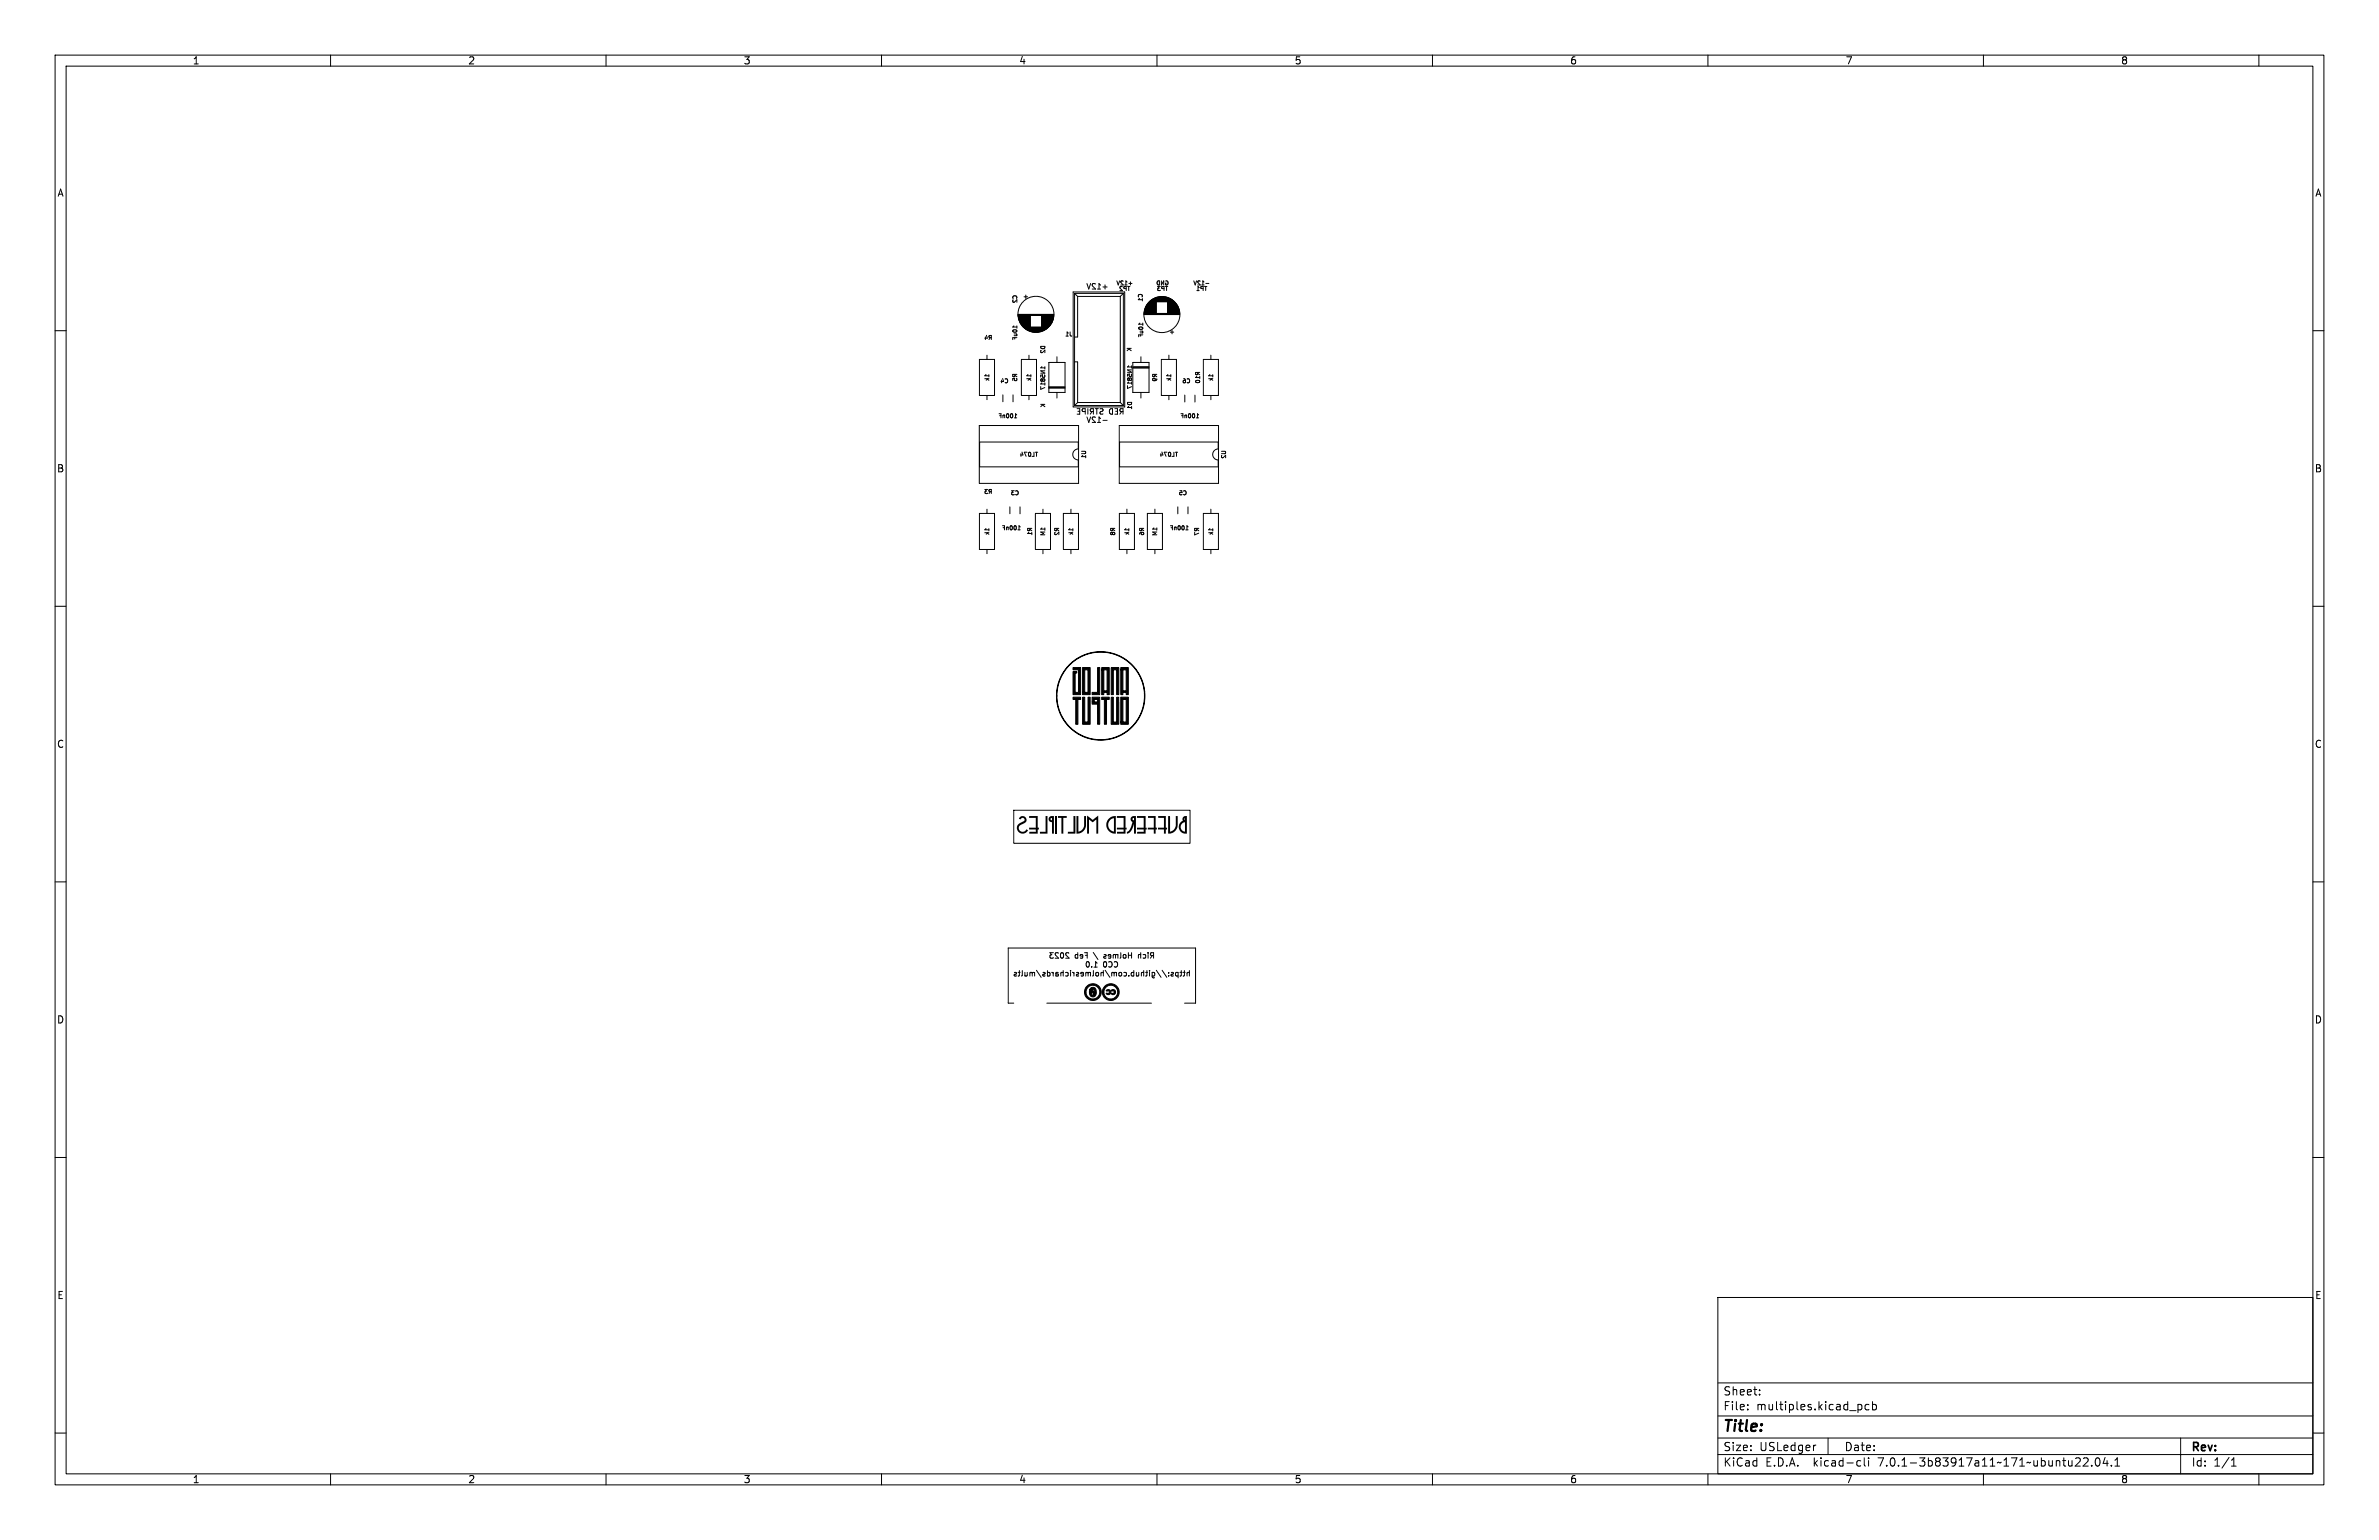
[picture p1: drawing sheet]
<svg xmlns="http://www.w3.org/2000/svg" width="432mm" height="279mm" viewBox="0 0 432 279" stroke-linecap="round" stroke-linejoin="round" font-family="sans-serif">
<defs><g id="words">
<text font-size="4.2" x="184.5" y="152">BufferedMultiples</text>
<text font-size="2.8" x="312.8" y="260.2">Title:</text>
<g font-size="2.1">
<text x="312.8" y="256">File:</text>
<text x="312.8" y="253.3">Sheet:</text>
<text x="318.8" y="256">multiples.kicad_pcb</text>
<text x="312.8" y="263.4">Size:</text>
<text x="319.4" y="263.4">USLedger</text>
<text x="334.8" y="263.4">Date:</text>
<text x="397.8" y="263.6">Rev:</text>
<text x="312.8" y="266.2">KiCad</text>
<text x="320.4" y="266.2">E.D.A.</text>
<text x="329.2" y="266.2">kicad-cli</text>
<text x="341" y="266.2">7.0.1-3b83917a11~171~ubuntu22.04.1</text>
<text x="397.8" y="266.2">Id:</text>
<text x="401.8" y="266.2">1/1</text>
</g>
<g font-size="1.8">
<text x="35" y="11.8">1</text>
<text x="85" y="11.8">2</text>
<text x="135" y="11.8">3</text>
<text x="185" y="11.8">4</text>
<text x="235" y="11.8">5</text>
<text x="285" y="11.8">6</text>
<text x="335" y="11.8">7</text>
<text x="385" y="11.8">8</text>
<text x="10.4" y="35.8">A</text>
<text x="420.2" y="35.8">A</text>
<text x="10.3" y="85.8">B</text>
<text x="420.1" y="85.8">B</text>
<text x="10.3" y="135.8">C</text>
<text x="420.1" y="135.8">C</text>
<text x="10.3" y="185.8">D</text>
<text x="420.1" y="185.8">D</text>
<text x="10.4" y="235.8">E</text>
<text x="420.2" y="235.8">E</text>
<text x="35" y="269.2">1</text>
<text x="85" y="269.2">2</text>
<text x="135" y="269.2">3</text>
<text x="185" y="269.2">4</text>
<text x="235" y="269.2">5</text>
<text x="285" y="269.2">6</text>
<text x="335" y="269.2">7</text>
<text x="385" y="269.2">8</text>
</g>
<g font-size="1.4">
<text x="197.1" y="52.7">+12V</text>
<text x="195.2" y="75.4">RED STRIPE</text>
<text x="197.1" y="76.9">-12V</text>
<text x="183.9" y="177.2">https://github.com/holmesrichards/mults</text>
<text x="190.4" y="174">Rich</text>
<text x="194.4" y="174">Holmes</text>
<text x="196.9" y="175.6">CC0</text>
<text x="200.7" y="175.6">1.0</text>
<text x="200.7" y="174">/</text>
<text x="202.6" y="174">Feb</text>
<text x="206" y="174">2023</text>
</g>
<g font-size="1">
<text x="202.5" y="51.9">+12V</text>
<text x="203" y="52.9">TP2</text>
<text x="209.8" y="51.9">GND</text>
<text x="209.9" y="52.9">TP3</text>
<text x="216.5" y="51.9">-12V</text>
<text x="217" y="52.9">TP1</text>
<text x="184.8" y="55.1" transform="rotate(-90 184.8 55.1)">C2</text>
<text x="207.6" y="54.8" transform="rotate(-90 207.6 54.8)">C1</text>
<text x="178.5" y="61.8">R4</text>
<text x="184.8" y="61.8" transform="rotate(-90 184.8 61.8)">10uF</text>
<text x="189.9" y="64.2" transform="rotate(-90 189.9 64.2)">D2</text>
<text x="193.2" y="61.2">J1</text>
<text x="205.5" y="63.9" transform="rotate(-90 205.5 63.9)">K</text>
<text x="207.6" y="61.3" transform="rotate(-90 207.6 61.3)">10uF</text>
<text x="179.7" y="69.3" transform="rotate(-90 179.7 69.3)">1k</text>
<text x="181.5" y="69.7">C4</text>
<text x="184.8" y="69.3" transform="rotate(-90 184.8 69.3)">R5</text>
<text x="187.3" y="69.3" transform="rotate(-90 187.3 69.3)">1k</text>
<text x="189.9" y="70.9" transform="rotate(-90 189.9 70.9)">1N5817</text>
<text x="205.6" y="70.7" transform="rotate(-90 205.6 70.7)">1N5817</text>
<text x="210.2" y="69.3" transform="rotate(-90 210.2 69.3)">R9</text>
<text x="212.7" y="69.3" transform="rotate(-90 212.7 69.3)">1k</text>
<text x="214.5" y="69.7">C6</text>
<text x="218" y="69.7" transform="rotate(-90 218 69.7)">R10</text>
<text x="220.3" y="69.3" transform="rotate(-90 220.3 69.3)">1k</text>
<text x="181.1" y="76">100nF</text>
<text x="189.9" y="74" transform="rotate(-90 189.9 74)">K</text>
<text x="205.6" y="74.4" transform="rotate(-90 205.6 74.4)">D1</text>
<text x="214.1" y="76">100nF</text>
<text x="185" y="83">TL074</text>
<text x="197.3" y="83.3" transform="rotate(-90 197.3 83.3)">U1</text>
<text x="210.4" y="83">TL074</text>
<text x="222.7" y="83.3" transform="rotate(-90 222.7 83.3)">U2</text>
<text x="178.5" y="89.8">R3</text>
<text x="183.4" y="90">C3</text>
<text x="213.9" y="90">C5</text>
<text x="179.7" y="97.2" transform="rotate(-90 179.7 97.2)">1k</text>
<text x="181.7" y="96.3">100nF</text>
<text x="187.5" y="97.3" transform="rotate(-90 187.5 97.3)">R1</text>
<text x="189.9" y="97.3" transform="rotate(-90 189.9 97.3)">1M</text>
<text x="192.4" y="97.3" transform="rotate(-90 192.4 97.3)">R2</text>
<text x="194.9" y="97.2" transform="rotate(-90 194.9 97.2)">1k</text>
<text x="202.6" y="97.3" transform="rotate(-90 202.6 97.3)">R8</text>
<text x="205.1" y="97.2" transform="rotate(-90 205.1 97.2)">1k</text>
<text x="207.8" y="97.3" transform="rotate(-90 207.8 97.3)">R6</text>
<text x="210.2" y="97.3" transform="rotate(-90 210.2 97.3)">1M</text>
<text x="212.2" y="96.3">100nF</text>
<text x="217.8" y="97.3" transform="rotate(-90 217.8 97.3)">R7</text>
<text x="220.3" y="97.2" transform="rotate(-90 220.3 97.2)">1k</text>
</g>
</g></defs>
<g fill="none" stroke="#000" stroke-width=".18">
<path d="M10 10h411.8v259.4h-411.8zM12 12h407.8v255.4h-407.8zM60 10v2M110 10v2M160 10v2M210 10v2M260 10v2M310 10v2M360 10v2M410 10v2M10 60h2M184.8 57h6.5"/>
<path d="M184.8 57.1h6.5M184.8 57.2h6.5M184.8 57.3h2.2M184.8 57.4h2.2M184.8 57.5h2.2M184.8 57.6h2.2M184.9 57.6h2.1M184.9 57.7h2.1M184.9 57.8h2.1M184.9 57.9h2.1M184.9 58h2.1M185 58h2"/>
<path d="M185 58.1h2M185 58.2h2M185 58.3h2M185.1 58.3h1.9M185.1 58.4h1.9M185.1 58.5h1.9M185.2 58.6h1.8M185.2 58.7h1.8M185.3 58.7h1.7M185.3 58.8h1.7M185.4 58.9h1.6M185.4 59h1.6"/>
<path d="M185.5 59h1.5M185.5 59.1h1.5M185.6 59.2h1.4M185.7 59.2h1.3M185.7 59.3h1.3M185.8 59.4h4.5M185.8 59.4h4.4M185.9 53.8h.6M185.9 59.5h4.3M185.9 59.5h4.2M186 59.6h4M186.1 59.6h3.9"/>
<path d="M186.1 59.7h3.8M186.2 53.5v.7M186.2 59.7h3.7M186.3 59.8h3.5M186.3 59.8h3.4M186.4 59.8h3.3M186.5 59.9h3M186.6 60h2.9M186.7 60h2.7M189.1 57.3h2.2M189.1 57.3h2.1M189.1 57.4h2.1"/>
<path d="M189.1 57.6h2.1M189.1 57.7h2.1M189.1 57.8h2.1M189.1 57.9h2.1M189.1 57.9h2M189.1 58h2M189.1 58.1h2M189.1 58.2h1.9M189.1 58.3h1.9M189.1 58.4h1.9M189.1 58.4h1.8M189.1 58.6h1.8"/>
<path d="M189.1 58.6h1.7M189.1 58.7h1.7M189.1 58.8h1.7M189.1 58.8h1.6M189.1 58.9h1.6M189.1 59h1.5M189.1 59.1h1.4M189.1 59.2h1.3M189.1 59.3h1.3M189.1 59.3h1.2M190.5 59.2h-1.4M190.7 58.8l-1.6 .1"/>
<path d="M190.9 58.5h-1.8M191.1 58.2h-2M191.2 57.8h-2.1M191.2 57.5h-2.1M194.8 53h9.3v20.8h-9.3zM195.1 53.3l.5 .5M195.6 53.8v7.3M195.6 53.8h7.7M200.2 52.1h.8M203.3 53.8v19.2M203.9 53.2h-8.9v20.4M203.9 53.2l-.6 .6"/>
<path d="M203.9 53.2v20.4M204.9 51.4h.6M207.7 57h6.4M207.7 57.1h6.4M207.7 56.9h6.4M207.7 56.8h2.1M207.7 56.7h2.1M207.7 56.6h2.1M207.7 56.5h2.1M207.7 56.4h2.1M207.7 56.3h2.1M207.8 56.3h2"/>
<path d="M207.8 56.2h2M207.8 56.1h2M207.8 56h2M207.9 55.9h1.9M207.9 55.8h1.9M208 55.7h1.8M208 55.6h1.8M208 55.5h1.8M208.1 55.5h1.7M208.1 55.4h1.7M208.1 55.3h1.7M208.2 55.3h1.6"/>
<path d="M208.2 55.2h1.6M208.3 55.2h1.5M208.3 55.1h1.5M208.4 55h1.4M208.4 54.9h1.4M208.5 54.9h1.3M208.5 54.8h1.3M208.6 54.8h4.6M208.7 54.7h4.4M208.8 54.6h4.2M208.8 54.5h4.1M208.9 54.5h4"/>
<path d="M208.9 54.5h3.9M209.1 54.4h3.6M209.1 54.3h3.6M209.2 54.3h3.4M209.2 54.3h3.3M209.3 54.2h3.2M209.4 54.2h3M209.5 54.1h2.8M209.5 54.1h2.7M209.7 54h2.4M209.8 54h2.1M210 53.9h1.8"/>
<path d="M210.1 53.9h1.6M210.3 53.9h1.2M210.5 53.8h.8M211.9 56.8h2.2M211.9 56.7h2.2M211.9 56.6h2.2M211.9 56.5h2.2M211.9 56.4l2.2 .1M211.9 56.4h2.1M211.9 56.3h2.1M211.9 56.2h2.1M211.9 56.1h2.1"/>
<path d="M211.9 56h2.1M211.9 56h2M211.9 55.9h2M211.9 55.8h2M211.9 55.7l2 .1M211.9 55.7h1.9M211.9 55.6h1.9M211.9 55.5h1.8M211.9 55.4l1.8 .1M211.9 55.4h1.8M211.9 55.3h1.7M211.9 55.2h1.7"/>
<path d="M211.9 55.2h1.6M211.9 55.1h1.6M211.9 55h1.5M211.9 54.9h1.4M211.9 54.8h1.3M212.7 59.9v.7M218.9 51.4h.5M419.8 60h2M177.7 77.2h18.1v10.5h-18.1zM177.8 65.2h2.7v6.5h-2.7zM179.1 64.4v.8M179.1 71.7v.8"/>
<path d="M182 71.6v1.3M183.9 71.6v1.3M184.1 75.8h.4M184.4 75.2l.1 .1M185.4 65.2h2.7v6.5h-2.7zM186.8 64.4v.8M186.8 71.7v.8M186.8 60h2.5M186.9 60.1h2.3M187 60.1h2.1M187.1 60.2h1.9M187.4 60.2h1.3"/>
<path d="M187.6 60.3h.8M189.1 66.5l-.2 .2h.7M189.6 66.5v.5M190.4 65.8h2.9v5.4h-2.9zM190.4 70.4h2.9M190.4 70.3h2.9M190.4 70.2h2.9M191.8 64.7v1.1M191.8 71.2v1M195 73.6h8.9M195.1 61.1h.5M195.1 65.7h.5v7.3"/>
<path d="M195.6 73l-.6 .6M195.6 73h7.7M200.2 76.3h.8M203.1 77.2h18.1v10.5h-18.1zM203.3 73l.6 .6M204.9 66.4l-.3 .2h.8M205.4 66.4v.4M205.6 65.8h2.9v5.4h-2.9zM205.6 66.5h2.9M205.6 66.7h2.9M205.6 66.8h2.9M207.1 64.7v1.1"/>
<path d="M207.1 71.2v1M210.8 65.2h2.7v6.5h-2.7zM212.2 64.4v.8M212.2 71.7v.8M212.4 60.3h.6M215.1 71.7v1.2M216.9 71.7v1.2M217.1 75.8h.5M217.4 75.2l.2 .1M218.4 65.2h2.7v6.5h-2.7zM219.8 64.4v.8M219.8 71.7v.8"/>
<path d="M177.8 93.1h2.7v6.6h-2.7zM177.8 80.2h17.9v1.2a1 1 0 0 0-1 1 1 1 0 0 0 1 1v1.3h-17.9zM179.1 92.4v.7M179.1 99.7v.8M183.3 92v1.2M184.7 96.1h.5M185 95.5l.2 .1M185.1 92v1.2M187.9 82h.4M187.9 93.1h2.8v6.6h-2.8zM189.3 92.4v.7M189.3 99.7v.8"/>
<path d="M193 93.1h2.7v6.6h-2.7zM194.4 92.4v.7M194.4 99.7v.8M203.2 93.1h2.7v6.6h-2.7zM203.2 80.2h17.9v1.2a1 1 0 0 0-1 1 1 1 0 0 0 1 1v1.3h-17.9zM204.5 92.4v.7M204.5 99.7v.8M208.3 93.1h2.7v6.6h-2.7zM209.6 92.4v.7M209.6 99.7v.8M213.3 82h.4M213.8 92v1.2"/>
<path d="M215.2 96.1h.5M215.5 95.5l.2 .1M215.6 92v1.2M218.4 93.1h2.7v6.6h-2.7zM219.8 92.4v.7M219.8 99.7v.8M10 110h2M419.8 110h2M10 160h2M184 147h32v6h-32zM419.8 160h2M193.5 173.3l.5 .5h-.6"/>
<path d="M193.5 172.9h.5M200.4 174.6l-.1 .2 .1 .6M201.1 173.4l.5 .1M201.6 173.2v.6M202.2 173.2l-.2 .1v.5M209.1 176.5l.3-.1 .2 .2-.1 .4h-.4M209.1 176.4v.8l.2 .2h.2M209.9 176l.8 1.3M210.9 176l.9 1.3M212.1 177v.1M212.1 176.5v.1M212.6 176.5l.2-.1 .2 .2-.1 .1-.3 .1v.2h.4"/>
<path d="M213.8 176.5l-.3-.1-.1 .2 .1 .4h.3M213.8 176.4v1M214.2 176.4h.3M214.4 176.1v.8l-.2 .2M214.7 176.4h.4M215 176.1v.8l-.3 .2M215.9 176.1v1M215.9 176.5h-.4v.6M184 182h-1v-10h34v10h-2M190 182h19M10 210h2M419.8 210h2"/>
<path d="M311.8 235.4h108v32h-108zM10 260h2M311.8 256.9h108M311.8 250.9h108M317.2 255.7v.1M317.2 254.9v.1M319.4 253v.1M319.4 252.2v.1M337.7 254.8l.2 .3v.4l-.2 .3M339.2 254.9l-.4-.1-.3 .3v.4l.2 .2h.5M339.9 254.9l.4-.1 .3 .3v.4l-.2 .2h-.5M339.9 254.3v1.5"/>
<path d="M419.8 260h2M60 267.4v2M110 267.4v2M160 267.4v2M210 267.4v2M260 267.4v2M310 267.4v2M311.8 263.9h108M311.8 260.9h108M329.4 262.2h.2M331.8 260.9v3M337.3 265l.4 .1"/>
<path d="M337.7 265.9l-.4 .1M338.4 264.5v1.3l.2 .2M339.2 264.5v.1M339.2 265v1M360 267.4v2M376.7 266h.9M377.5 264.6v.5M378.2 264.6l.5-.1 .2 .1 .1 .3-.9 1.1h.9M379.7 265.9v.1M380.5 264.6l.2-.1a.8 .8 0 0 1 .5 .7 .8 .8 0 0 1-.5 .8 .99 .99 0 0 1-.2-1.4zM382.1 264.4l-.4 1.1h1M382.4 265v1"/>
<path d="M383.2 265.9v.1M383.9 266h.8M383.9 264.9l.4-.4v1.5M395.8 260.9v6.5M405 266h.9M405 264.9l.4-.4v1.5M410 267.4v2"/>
<circle cx="188" cy="57" r="3.3"/>
<circle cx="210.9" cy="57.1" r="3.3"/>
</g>
<g fill="#000" stroke="#000" stroke-width=".18">
<path d="M194.8 126.5h1.3v.4h-.5v4.5h-.3v-4.5h-.5zM194.8 121.1h1.3v4.9h-1.3v-4.2h.6v.3h-.2v3.5h.5v-4.1h-.9zM196.5 126.5h.4v4.5h.6v-4.5h.4v4.9h-1.4zM196.5 121.1h1.4v4.9h-1.4v-.4h1v-4.1h-.6v4.1h-.4zM199.2 121.1h.4v4.9h-1.4v-.4h1zM198.2 126.5h1.4v4.9h-.4v-3.6h-1v-.4h.7a.19 .19 0 0 0 .3 0 .19 .19 0 0 0 0-.3v-.2h-.6v.5h-.4zM200 121.1h1.3v4.9h-.4v-.4h-.6v.4h-.3v-4.5h.3v3.8h.6v-3.8h-.9zM200 126.5h1.3v.4h-.5v4.5h-.3v-4.5h-.5zM201.7 126.5h.4v4.5h.6v-4.5h.4v4.5a.25 .25 0 0 1 0 .4 .25 .25 0 0 1-.4 0h-1zM201.7 121.1h1.4v4.9h-.4v-4.5h-.6v4.5h-.4zM203.4 121.1h1.4v4.9h-.4v-.4h-.6v.4h-.4v-4.5h.4v3.8h.6v-3.8h-1zM203.4 126.5h1.4v4.5a.26 .26 0 0 1 0 .4 .26 .26 0 0 1-.3 0h-1.1v-.4h1v-4.1h-.6v4.1h-.4z"/>
<path d="M194.1 120.6a8 8 0 0 1 12.6 1.6 8 8 0 0 1-4.8 11.8 8 8 0 0 1-10.1-7.7v.4a7.9 7.9 0 0 0 12.1 6.4 7.9 7.9 0 0 0-.1-13.6 7.9 7.9 0 0 0-12 6.7v.1v-.3a8 8 0 0 1 2.3-5.4zM200.8 179.7a.47 .47 0 0 1 .7-.1 .47 .47 0 0 1 0 .7 .47 .47 0 0 1-.7-.1 .28 .28 0 0 0 .4 0 .28 .28 0 0 0 .1-.4 .28 .28 0 0 0-.4 0zM201.7 179.7a.45 .45 0 0 1 .6-.1 .45 .45 0 0 1 0 .7 .45 .45 0 0 1-.6-.1 .27 .27 0 0 0 .5-.1 .27 .27 0 0 0-.3-.3zM200.5 178.9a1.52 1.52 0 0 1 2.4 .3 1.52 1.52 0 0 1-.9 2.2 1.52 1.52 0 0 1-1.9-1.4h.3a1.26 1.26 0 0 0 1.8 1.1 1.26 1.26 0 0 0 .1-2.2 1.26 1.26 0 0 0-1.9 1v.1h-.3l.1-.6zM198 179.3a.68 .68 0 0 1 .8 0 .68 .68 0 0 1 .2 .8 .65 .65 0 0 1-.8 .8 .65 .65 0 0 1-.5-1h.4l.1 .5 .3 .1-.4-.8v.2h-.4l.1-.4h.5l.3 .7v-.1a.44 .44 0 0 0-.3-.6h-.5zM197.3 178.9a1.52 1.52 0 0 1 2.4 .4 1.52 1.52 0 0 1-1 2.2 1.52 1.52 0 0 1-1.9-1.5h.3a1.25 1.25 0 0 0 1.8 1.1 1.25 1.25 0 0 0 .2-2.1 1.25 1.25 0 0 0-2 .8v.2h-.3l.2-.6z"/>
</g>
<g fill="none" stroke="#fff" stroke-width="1">
<path d="M181.1 109.7v1.7M182.2 117.1l1.2 1.2M186.1 106.6h1.8M189.1 119.4h1.8M193.9 112.7v1.7M206.1 109.7v1.7M207.2 117.1l1.2 1.2M211.1 106.6h1.7M214.1 119.4h1.7M218.9 112.7v1.7M181.1 134.6v1.8M186.1 131.6h1.8"/>
<path d="M193.9 137.6v1.7M206.1 134.6v1.8M211.1 131.6h1.7M218.9 137.6v1.7M181.1 159.6v1.7M182.2 142.1l1.2 1.2M186.1 156.6h1.8M189.1 144.4h1.8M206.1 159.6v1.7M207.2 142.1l1.2 1.2M211.1 156.6h1.7M214.1 144.4h1.7"/>
<path d="M182.2 167.1l1.2 1.2M189.1 169.4h1.8M193.9 162.6v1.7M207.2 167.1l1.2 1.2M214.1 169.4h1.7M218.9 162.6v1.7M181.1 184.7v1.6M182.2 192.1l1.2 1.2M186.1 181.6h1.8M189.1 194.4h1.8M193.9 187.7v1.6M206.1 184.7v1.6"/>
<path d="M207.2 192.1l1.2 1.2M211.1 181.6h1.7M214.1 194.4h1.7M218.9 187.7v1.6M181.1 209.7v1.7M182.2 217.1l1.2 1.2M186.1 206.6h1.8M189.1 219.4h1.8M193.9 212.7v1.7M206.1 209.7v1.7M207.2 217.1l1.2 1.2M211.1 206.6h1.7"/>
<path d="M214.1 219.4h1.7M218.9 212.7v1.7"/>
</g>
<g fill="#fff" stroke="#fff" stroke-width=".18">
<circle cx="213.5" cy="51.7" r=".17"/>
<circle cx="206.7" cy="51.7" r=".17"/>
<circle cx="220.7" cy="51.7" r=".17"/>
<circle cx="212.2" cy="73.6" r=".17"/>
<circle cx="212.2" cy="63.4" r=".17"/>
<circle cx="216" cy="71.1" r=".17"/>
<circle cx="216" cy="73.6" r=".17"/>
<circle cx="194.4" cy="101.5" r=".17"/>
<circle cx="194.4" cy="91.3" r=".17"/>
<circle cx="219.8" cy="86.3" r=".17"/>
<circle cx="217.2" cy="86.3" r=".17"/>
<circle cx="214.7" cy="86.3" r=".17"/>
<circle cx="212.2" cy="86.3" r=".17"/>
<circle cx="209.6" cy="86.3" r=".17"/>
<circle cx="207.1" cy="86.3" r=".17"/>
<circle cx="204.5" cy="86.3" r=".17"/>
<circle cx="204.5" cy="78.6" r=".17"/>
<circle cx="207.1" cy="78.6" r=".17"/>
<circle cx="209.6" cy="78.6" r=".17"/>
<circle cx="212.2" cy="78.6" r=".17"/>
<circle cx="214.7" cy="78.6" r=".17"/>
<circle cx="217.2" cy="78.6" r=".17"/>
<circle cx="219.8" cy="78.6" r=".17"/>
<circle cx="194.4" cy="86.3" r=".17"/>
<circle cx="191.8" cy="86.3" r=".17"/>
<circle cx="189.3" cy="86.3" r=".17"/>
<circle cx="186.8" cy="86.3" r=".17"/>
<circle cx="184.2" cy="86.3" r=".17"/>
<circle cx="181.7" cy="86.3" r=".17"/>
<circle cx="179.1" cy="86.3" r=".17"/>
<circle cx="179.1" cy="78.6" r=".17"/>
<circle cx="181.7" cy="78.6" r=".17"/>
<circle cx="184.2" cy="78.6" r=".17"/>
<circle cx="186.8" cy="78.6" r=".17"/>
<circle cx="189.3" cy="78.6" r=".17"/>
<circle cx="191.8" cy="78.6" r=".17"/>
<circle cx="194.4" cy="78.6" r=".17"/>
<circle cx="214.7" cy="91.3" r=".17"/>
<circle cx="214.7" cy="93.8" r=".17"/>
<circle cx="179.1" cy="63.4" r=".17"/>
<circle cx="179.1" cy="73.6" r=".17"/>
<circle cx="209.6" cy="91.3" r=".17"/>
<circle cx="209.6" cy="101.5" r=".17"/>
<circle cx="186.8" cy="73.6" r=".17"/>
<circle cx="186.8" cy="63.4" r=".17"/>
<circle cx="198.2" cy="68.5" r=".17"/>
<circle cx="200.7" cy="68.5" r=".17"/>
<circle cx="198.2" cy="65.9" r=".17"/>
<circle cx="200.7" cy="65.9" r=".17"/>
<circle cx="198.2" cy="63.4" r=".17"/>
<circle cx="200.7" cy="63.4" r=".17"/>
<circle cx="198.2" cy="60.9" r=".17"/>
<circle cx="200.7" cy="60.9" r=".17"/>
<circle cx="198.2" cy="58.3" r=".17"/>
<circle cx="200.7" cy="58.3" r=".17"/>
<circle cx="179.1" cy="101.5" r=".17"/>
<circle cx="179.1" cy="91.3" r=".17"/>
<circle cx="183" cy="71" r=".17"/>
<circle cx="183" cy="73.5" r=".17"/>
<circle cx="189.3" cy="91.3" r=".17"/>
<circle cx="189.3" cy="101.5" r=".17"/>
<circle cx="219.8" cy="63.4" r=".17"/>
<circle cx="219.8" cy="73.6" r=".17"/>
<circle cx="204.5" cy="101.5" r=".17"/>
<circle cx="204.5" cy="91.3" r=".17"/>
<circle cx="184.2" cy="91.3" r=".17"/>
<circle cx="184.2" cy="93.8" r=".17"/>
<circle cx="188" cy="55.8" r=".17"/>
<circle cx="188" cy="58.3" r=".17"/>
<circle cx="219.8" cy="101.5" r=".17"/>
<circle cx="219.8" cy="91.3" r=".17"/>
<circle cx="210.9" cy="58.3" r=".17"/>
<circle cx="210.9" cy="55.8" r=".17"/>
<circle cx="191.8" cy="73.6" r=".17"/>
<circle cx="191.8" cy="63.4" r=".17"/>
<circle cx="207.1" cy="63.4" r=".17"/>
<circle cx="207.1" cy="73.6" r=".17"/>
</g>
<use href="#words"/>
</svg>
